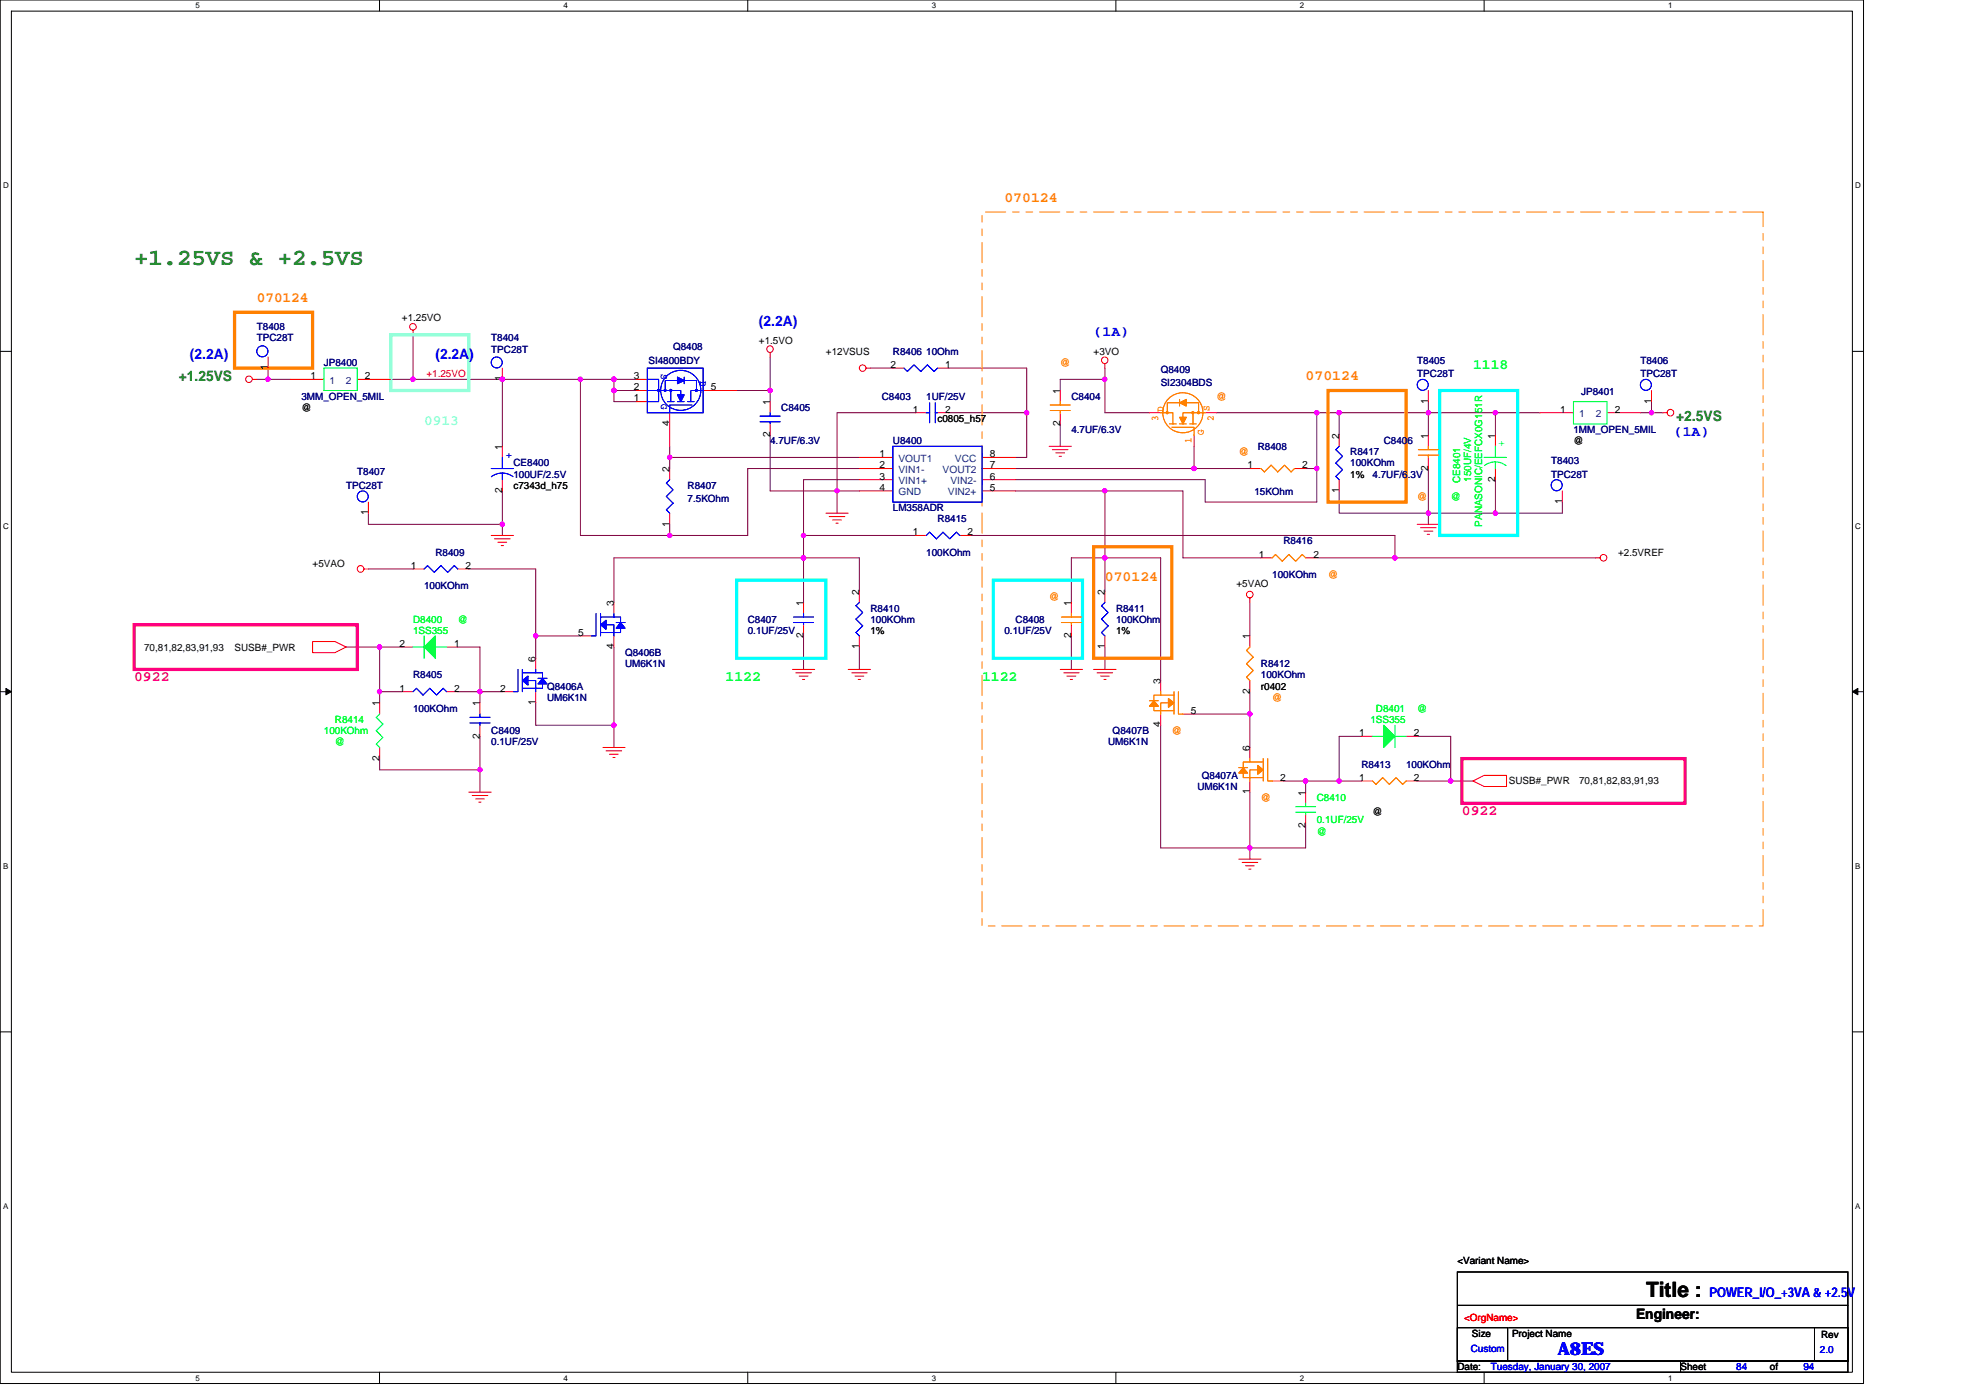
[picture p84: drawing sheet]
<svg xmlns="http://www.w3.org/2000/svg" width="297mm" height="210mm" viewBox="0 0 297 210" stroke-linecap="round" stroke-linejoin="round" font-family="sans-serif">
<defs><g id="words">
<text font-size="3.5" fill="#008000" x="20.1" y="39.8">+1.25VS &amp; +2.5VS</text>
<text font-size="3.2" x="247.3" y="194.9">Title :</text>
<text font-size="2.7" fill="#00f" x="234.1" y="203.7">A8ES</text>
<g font-size="2.2" fill="#ff8000">
<text x="150.9" y="30.3">070124</text>
<text x="38.6" y="45.4">070124</text>
<text x="196.2" y="57.1">070124</text>
<text x="166" y="87.3">070124</text>
</g>
<g font-size="2.2" fill="#00f">
<text x="28.5" y="54">(2.2A)</text>
<text x="65.4" y="54">(2.2A)</text>
<text x="114" y="48.9">(2.2A)</text>
<text x="164.3" y="50.4">(1A)</text>
<text x="251.5" y="65.5">(1A)</text>
</g>
<g font-size="2.2" fill="#008000">
<text x="26.9" y="57.3">+1.25VS</text>
<text x="251.8" y="63.2">+2.5VS</text>
</g>
<g font-size="2.2" fill="#0f0">
<text x="221.3" y="55.4">1118</text>
<text x="109" y="102.4">1122</text>
<text x="147.5" y="102.4">1122</text>
</g>
<text font-size="2.2" fill="#80ffff" x="63.7" y="63.8">0913</text>
<g font-size="2.2" fill="#ff0080">
<text x="20.1" y="102.4">0922</text>
<text x="219.6" y="122.5">0922</text>
</g>
<text font-size="2.2" x="245.8" y="198.1">Engineer:</text>
<text font-size="2" fill="#00f" x="256.9" y="194.9">POWER_I/O_+3VA &amp; +2.5V</text>
<g font-size="1.5" fill="#000080">
<text x="38.6" y="49.6">T8408</text>
<text x="38.6" y="51.3">TPC28T</text>
<text x="73.8" y="51.3">T8404</text>
<text x="73.8" y="53">TPC28T</text>
<text x="101.1" y="52.6">Q8408</text>
<text x="134.2" y="53.3">R8406 10Ohm</text>
<text x="48.7" y="55">JP8400</text>
<text x="97.4" y="54.7">SI4800BDY</text>
<text x="174.4" y="56">Q8409</text>
<text x="174.4" y="58">SI2304BDS</text>
<text x="212.9" y="54.7">T8405</text>
<text x="212.9" y="56.7">TPC28T</text>
<text x="237.6" y="59.4">JP8401</text>
<text x="246.5" y="54.7">T8406</text>
<text x="246.5" y="56.7">TPC28T</text>
<text x="45.3" y="60">3MM_OPEN_5MIL</text>
<text x="117.4" y="61.7">C8405</text>
<text x="132.5" y="60">C8403</text>
<text x="139.2" y="60">1UF/25V</text>
<text x="161" y="60">C8404</text>
<text x="161" y="65">4.7UF/6.3V</text>
<text x="236.4" y="65">1MM_OPEN_5MIL</text>
<text x="53.7" y="71.4">T8407</text>
<text x="77.1" y="70.1">CE8400</text>
<text x="77.1" y="71.8">100UF/2.5V</text>
<text x="115.7" y="66.7">4.7UF/6.3V</text>
<text x="134.2" y="66.7">U8400</text>
<text x="189" y="67.6">R8408</text>
<text x="202.9" y="68.4">R8417</text>
<text x="202.9" y="70.1">100KOhm</text>
<text x="206.2" y="71.8">4.7UF/6.3V</text>
<text x="207.9" y="66.7">C8406</text>
<text x="233.1" y="69.7">T8403</text>
<text x="233.1" y="71.8">TPC28T</text>
<text x="52" y="73.4">TPC28T</text>
<text x="103.3" y="73.4">R8407</text>
<text x="103.3" y="75.4">7.5KOhm</text>
<text x="134.2" y="76.8">LM358ADR</text>
<text x="188.5" y="74.4">15KOhm</text>
<text x="65.4" y="83.5">R8409</text>
<text x="139.2" y="83.5">100KOhm</text>
<text x="140.9" y="78.5">R8415</text>
<text x="192.8" y="81.8">R8416</text>
<text x="63.7" y="88.5">100KOhm</text>
<text x="191.2" y="86.8">100KOhm</text>
<text x="112.3" y="93.6">C8407</text>
<text x="112.3" y="95.2">0.1UF/25V</text>
<text x="130.8" y="91.9">R8410</text>
<text x="130.8" y="93.6">100KOhm</text>
<text x="150.9" y="95.2">0.1UF/25V</text>
<text x="152.6" y="93.6">C8408</text>
<text x="167.7" y="91.9">R8411</text>
<text x="167.7" y="93.6">100KOhm</text>
<text x="62.1" y="101.9">R8405</text>
<text x="93.9" y="98.6">Q8406B</text>
<text x="93.9" y="100.3">UM6K1N</text>
<text x="189.5" y="100.3">R8412</text>
<text x="189.5" y="101.9">100KOhm</text>
<text x="62.1" y="107">100KOhm</text>
<text x="82.2" y="103.6">Q8406A</text>
<text x="82.2" y="105.3">UM6K1N</text>
<text x="73.8" y="110.3">C8409</text>
<text x="73.8" y="112">0.1UF/25V</text>
<text x="166.5" y="112">UM6K1N</text>
<text x="167.2" y="110.3">Q8407B</text>
<text x="179.9" y="118.7">UM6K1N</text>
<text x="180.6" y="117">Q8407A</text>
<text x="204.6" y="115.3">R8413</text>
<text x="211.3" y="115.3">100KOhm</text>
</g>
<g font-size="1.5">
<text x="60.4" y="48.3">+1.25VO</text>
<text x="114" y="51.6">+1.5VO</text>
<text x="124.1" y="53.3">+12VSUS</text>
<text x="164.3" y="53.3">+3VO</text>
<text x="40.3" y="55.6" transform="rotate(-90 40.3 55.6)">1</text>
<text x="46.6" y="57">1</text>
<text x="54.8" y="57">2</text>
<text x="75.5" y="57.3" transform="rotate(-90 75.5 57.3)">1</text>
<text x="95.2" y="58.7">2</text>
<text x="95.2" y="57">3</text>
<text x="106.8" y="58.7">5</text>
<text x="133.8" y="55.3">2</text>
<text x="142" y="55.3">1</text>
<text x="159.3" y="59.2" transform="rotate(-90 159.3 59.2)">1</text>
<text x="45.3" y="61.7">@</text>
<text x="95.2" y="60.3">1</text>
<text x="100.6" y="64" transform="rotate(-90 100.6 64)">4</text>
<text x="115.7" y="65.7" transform="rotate(-90 115.7 65.7)">2</text>
<text x="115.7" y="60.9" transform="rotate(-90 115.7 60.9)">1</text>
<text x="137.2" y="62">1</text>
<text x="140.9" y="63.4">c0805_h57</text>
<text x="142" y="62">2</text>
<text x="159.3" y="64" transform="rotate(-90 159.3 64)">2</text>
<text x="201.2" y="65.9" transform="rotate(-90 201.2 65.9)">2</text>
<text x="214.6" y="65.9" transform="rotate(-90 214.6 65.9)">1</text>
<text x="214.6" y="60.7" transform="rotate(-90 214.6 60.7)">1</text>
<text x="224.7" y="65.9" transform="rotate(-90 224.7 65.9)">1</text>
<text x="234.4" y="62">1</text>
<text x="242.6" y="62">2</text>
<text x="248.1" y="60.7" transform="rotate(-90 248.1 60.7)">1</text>
<text x="75.5" y="67.6" transform="rotate(-90 75.5 67.6)">1</text>
<text x="100.6" y="70.9" transform="rotate(-90 100.6 70.9)">2</text>
<text x="132.1" y="68.7">1</text>
<text x="132.1" y="70.4">2</text>
<text x="148.7" y="70.4">7</text>
<text x="148.7" y="68.7">8</text>
<text x="187.4" y="70.4">1</text>
<text x="195.7" y="70.4">2</text>
<text x="202.9" y="71.8">1%</text>
<text x="214.6" y="70.7" transform="rotate(-90 214.6 70.7)">2</text>
<text x="236.4" y="66.7">@</text>
<text x="55.3" y="77.4" transform="rotate(-90 55.3 77.4)">1</text>
<text x="75.5" y="74.1" transform="rotate(-90 75.5 74.1)">2</text>
<text x="77.1" y="73.4">c7343d_h75</text>
<text x="132.1" y="72.1">3</text>
<text x="132.1" y="73.7">4</text>
<text x="148.7" y="73.7">5</text>
<text x="148.7" y="72.1">6</text>
<text x="201.2" y="74.1" transform="rotate(-90 201.2 74.1)">1</text>
<text x="224.7" y="72.4" transform="rotate(-90 224.7 72.4)">2</text>
<text x="234.7" y="75.8" transform="rotate(-90 234.7 75.8)">1</text>
<text x="100.6" y="79.1" transform="rotate(-90 100.6 79.1)">1</text>
<text x="137.2" y="80.4">1</text>
<text x="145.4" y="80.4">2</text>
<text x="189.1" y="83.8">1</text>
<text x="197.3" y="83.8">2</text>
<text x="243.1" y="83.5">+2.5VREF</text>
<text x="47" y="85.2">+5VAO</text>
<text x="61.7" y="85.5">1</text>
<text x="69.9" y="85.5">2</text>
<text x="129.1" y="89.4" transform="rotate(-90 129.1 89.4)">2</text>
<text x="166" y="89.4" transform="rotate(-90 166 89.4)">2</text>
<text x="185.8" y="88.2">+5VAO</text>
<text x="86.9" y="95.5">5</text>
<text x="92.2" y="91" transform="rotate(-90 92.2 91)">3</text>
<text x="120.7" y="95.9" transform="rotate(-90 120.7 95.9)">2</text>
<text x="120.7" y="91" transform="rotate(-90 120.7 91)">1</text>
<text x="130.8" y="95.2">1%</text>
<text x="160.9" y="95.9" transform="rotate(-90 160.9 95.9)">2</text>
<text x="160.9" y="91" transform="rotate(-90 160.9 91)">1</text>
<text x="167.7" y="95.2">1%</text>
<text x="21.7" y="97.7">70,81,82,83,91,93</text>
<text x="35.2" y="97.7">SUSB#_PWR</text>
<text x="60" y="97.2">2</text>
<text x="68.3" y="97.2">1</text>
<text x="80.5" y="99.4" transform="rotate(-90 80.5 99.4)">6</text>
<text x="92.2" y="97.6" transform="rotate(-90 92.2 97.6)">4</text>
<text x="129.1" y="97.6" transform="rotate(-90 129.1 97.6)">1</text>
<text x="166" y="97.6" transform="rotate(-90 166 97.6)">1</text>
<text x="187.8" y="96.1" transform="rotate(-90 187.8 96.1)">1</text>
<text x="57" y="106.1" transform="rotate(-90 57 106.1)">1</text>
<text x="60" y="103.9">1</text>
<text x="68.3" y="103.9">2</text>
<text x="72.1" y="106.1" transform="rotate(-90 72.1 106.1)">1</text>
<text x="75.1" y="103.9">2</text>
<text x="80.5" y="105.9" transform="rotate(-90 80.5 105.9)">1</text>
<text x="174.4" y="102.8" transform="rotate(-90 174.4 102.8)">3</text>
<text x="178.9" y="107.3">5</text>
<text x="187.8" y="104.3" transform="rotate(-90 187.8 104.3)">2</text>
<text x="189.5" y="103.6">r0402</text>
<text x="72.1" y="111" transform="rotate(-90 72.1 111)">2</text>
<text x="174.4" y="109.3" transform="rotate(-90 174.4 109.3)">4</text>
<text x="187.8" y="112.8" transform="rotate(-90 187.8 112.8)">6</text>
<text x="204.2" y="110.6">1</text>
<text x="212.4" y="110.6">2</text>
<text x="57" y="114.3" transform="rotate(-90 57 114.3)">2</text>
<text x="187.8" y="119.4" transform="rotate(-90 187.8 119.4)">1</text>
<text x="192.3" y="117.3">2</text>
<text x="196.1" y="119.5" transform="rotate(-90 196.1 119.5)">1</text>
<text x="204.2" y="117.3">1</text>
<text x="212.4" y="117.3">2</text>
<text x="226.7" y="117.9">SUSB#_PWR</text>
<text x="237.3" y="117.9">70,81,82,83,91,93</text>
<text x="196.1" y="124.4" transform="rotate(-90 196.1 124.4)">2</text>
<text x="206.2" y="122.4">@</text>
<text x="219" y="189.9">&lt;Variant Name&gt;</text>
<text x="221.1" y="200.9">Size</text>
<text x="227.2" y="200.9">Project Name</text>
<text x="273.6" y="201">Rev</text>
<text x="219" y="205.9">Date:</text>
<text x="252.5" y="205.9">Sheet</text>
<text x="265.9" y="205.9">of</text>
</g>
<g font-size="1.5" fill="#004080">
<text x="49.5" y="57.7">1</text>
<text x="52" y="57.7">2</text>
<text x="237.3" y="62.7">1</text>
<text x="239.8" y="62.7">2</text>
<text x="135" y="69.4">VOUT1</text>
<text x="135" y="71.1">VIN1-</text>
<text x="141.6" y="71.1">VOUT2</text>
<text x="143.5" y="69.4">VCC</text>
<text x="135" y="72.7">VIN1+</text>
<text x="135" y="74.4">GND</text>
<text x="142.4" y="74.4">VIN2+</text>
<text x="142.8" y="72.7">VIN2-</text>
</g>
<g font-size="1.5" fill="#f00">
<text x="64.1" y="56.7">+1.25VO</text>
<text x="220" y="198.5">&lt;OrgName&gt;</text>
</g>
<g font-size="1.5" fill="#00f">
<text x="99.3" y="56.2" transform="rotate(90 99.3 56.2)">S</text>
<text x="105.2" y="57.3" transform="rotate(90 105.2 57.3)">D</text>
<text x="99.3" y="60.7" transform="rotate(90 99.3 60.7)">G</text>
<text x="76" y="68.8">+</text>
<text x="221" y="203.2">Custom</text>
<text x="273.4" y="203.3">2.0</text>
<text x="224" y="205.9">Tuesday, January 30, 2007</text>
<text x="260.9" y="205.9">84</text>
<text x="271" y="205.9">94</text>
</g>
<g font-size="1.5" fill="#ff8000">
<text x="159.3" y="55">@</text>
<text x="174" y="63.2" transform="rotate(-90 174 63.2)">3</text>
<text x="174.8" y="61.8" transform="rotate(-90 174.8 61.8)">D</text>
<text x="180.9" y="65.4" transform="rotate(-90 180.9 65.4)">G</text>
<text x="181.7" y="61.7" transform="rotate(-90 181.7 61.7)">S</text>
<text x="182.4" y="63.2" transform="rotate(-90 182.4 63.2)">2</text>
<text x="182.8" y="60">@</text>
<text x="179" y="66.5" transform="rotate(-90 179 66.5)">1</text>
<text x="186.1" y="68.4">@</text>
<text x="212.9" y="75.1">@</text>
<text x="199.5" y="86.8">@</text>
<text x="157.6" y="90.2">@</text>
<text x="191.2" y="105.3">@</text>
<text x="176.1" y="110.3">@</text>
<text x="189.5" y="120.4">@</text>
</g>
<text font-size="1.5" fill="#00ff80" x="225.2" y="67.1">+</text>
<g font-size="1.5" fill="#0f0">
<text x="218" y="75.1">@</text>
<text x="219.4" y="72.6" transform="rotate(-90 219.4 72.6)">CE8401</text>
<text x="221" y="72.4" transform="rotate(-90 221 72.4)">150UF/4V</text>
<text x="222.7" y="79.1" transform="rotate(-90 222.7 79.1)">PANASONIC/EEFCX0G151R</text>
<text x="62.1" y="93.6">D8400</text>
<text x="62.1" y="95.2">1SS355</text>
<text x="68.8" y="93.6">@</text>
<text x="206.7" y="107">D8401</text>
<text x="212.9" y="107">@</text>
<text x="48.7" y="110.3">100KOhm</text>
<text x="50.3" y="108.6">R8414</text>
<text x="50.3" y="112">@</text>
<text x="205.9" y="108.6">1SS355</text>
<text x="197.8" y="120.4">C8410</text>
<text x="197.8" y="123.7">0.1UF/25V</text>
<text x="197.8" y="125.4">@</text>
</g>
<g font-size="1.2">
<text x="29.4" y="1.3">5</text>
<text x="84.7" y="1.3">4</text>
<text x="140" y="1.3">3</text>
<text x="195.3" y="1.3">2</text>
<text x="250.6" y="1.3">1</text>
<text x=".5" y="28.3">D</text>
<text x="278.7" y="28.3">D</text>
<text x=".5" y="79.4">C</text>
<text x="278.7" y="79.4">C</text>
<text x=".5" y="130.6">B</text>
<text x="278.7" y="130.6">B</text>
<text x=".5" y="181.7">A</text>
<text x="278.7" y="181.7">A</text>
<text x="29.4" y="207.5">5</text>
<text x="84.7" y="207.5">4</text>
<text x="140" y="207.5">3</text>
<text x="195.3" y="207.5">2</text>
<text x="250.6" y="207.5">1</text>
</g>
</g></defs>
<path d="M0 0h280v207.9h-280zM1.7 1.7h276.6v204.5h-276.6z" fill="none" stroke="#000" stroke-width=".15"/>
<g fill="#fff">
<path d="M29.4 .2h.6v1.3h-.6z"/>
<path d="M29.4 206.4h.6v1.3h-.6z"/>
</g>
<path d="M57 0v1.7M57 206.2v1.7" fill="none" stroke="#000" stroke-width=".15"/>
<g fill="#fff">
<path d="M84.7 .2h.6v1.3h-.6z"/>
<path d="M84.7 206.4h.6v1.3h-.6z"/>
</g>
<path d="M112.3 0v1.7M112.3 206.2v1.7" fill="none" stroke="#000" stroke-width=".15"/>
<g fill="#fff">
<path d="M140 .2h.6v1.3h-.6z"/>
<path d="M140 206.4h.6v1.3h-.6z"/>
</g>
<path d="M167.7 0v1.7M167.7 206.2v1.7" fill="none" stroke="#000" stroke-width=".15"/>
<g fill="#fff">
<path d="M195.3 .2h.7v1.3h-.7z"/>
<path d="M195.3 206.4h.7v1.3h-.7z"/>
</g>
<path d="M223 0v1.7M223 206.2v1.7" fill="none" stroke="#000" stroke-width=".15"/>
<g fill="#fff">
<path d="M250.6 .2h.7v1.3h-.7z"/>
<path d="M250.6 206.4h.7v1.3h-.7z"/>
<path d="M.5 27.2h.8v1.4h-.8z"/>
<path d="M278.7 27.2h.9v1.4h-.9z"/>
<path d="M.5 78.3h.8v1.4h-.8z"/>
<path d="M278.7 78.3h.9v1.4h-.9z"/>
</g>
<path d="M0 52.8h1.7M278.3 52.8h1.7" fill="none" stroke="#000" stroke-width=".15"/>
<g fill="#fff">
<path d="M.5 129.5h.7v1.3h-.7z"/>
<path d="M278.7 129.5h.8v1.3h-.8z"/>
</g>
<path d="M0 103.9h1.7M278.3 103.9h1.7" fill="none" stroke="#000" stroke-width=".15"/>
<path d="M.9 103.4l.8 .5-.8 .5zM278.3 103.9l.8-.5v1z" fill="#000" stroke="#000" stroke-width=".15"/>
<g fill="#fff">
<path d="M.5 180.6h.7v1.3h-.7z"/>
<path d="M278.7 180.6h.8v1.3h-.8z"/>
</g>
<path d="M0 155h1.7M278.3 155h1.7M219 191.1h58.6v13.4h-58.6zM219 199.5h7.5v5h-7.5zM219 196.1h58.6M226.7 199.5h45.9M272.6 199.5h5v5h-5zM219 204.5h33.5v1.7h-33.5zM252.5 204.5h25.1v1.7h-25.1z" fill="none" stroke="#000" stroke-width=".15"/>
<g fill="none" stroke="#800040" stroke-width=".15">
<path d="M38.6 57h5M40.3 55.3v1.7M58.7 57h36.9M62.1 50.3v6.7M75.5 57v10.1M87.2 57v23.5h25.1v-10.1h16.8M92.2 57v3.3h3.4M92.2 58.7h3.4M110.7 58.7h5M115.7 53.6v6.7M130.8 55.3h3.4M142.5 55.3h11.8v13.4h-1.7"/>
<path d="M166 55.3v6.7h6.7M166 57h-6.7v1.7M55.3 77.1v1.7h20.2M75.5 73.8v6.7M100.6 67.1v3.3M100.6 78.8v1.7M100.6 68.7h28.5M115.7 65.4v8.4h13.4M129.1 72.1h-8.4v18.4M137.5 62h-11.7v15.1M142.5 62h11.8M152.6 70.4h35.2"/>
<path d="M152.6 73.8h25.1v10h11.8M159.3 63.7v3.4M166 73.8v15M179.4 67.1v3.3M182.8 62h18.4M196.2 70.4h1.6M197.8 62v13.4h-16.7v-3.3h-28.5M201.2 73.8v3.3h23.5M214.6 60.3v5.1M214.6 70.4v8.4M224.7 62h-23.5v3.4M224.7 72.1v5h10v-1.7"/>
<path d="M231.4 62h-6.7v3.4M246.5 62h3.3M248.1 60.3v1.7M52 97.2h8.4M55.3 85.5h6.8M57 97.2v8.4M68.8 97.2h3.3v8.4M70.4 85.5h10.1v13.4M80.5 95.5h6.7M92.2 97.2v15.1M120.7 80.5h16.8M120.7 95.5v5.1"/>
<path d="M129.1 88.8v-5h-36.9v6.7M129.1 97.2v3.4M145.9 80.5h63.7v3.3M161 90.5v-6.7h13.4v18.5M161 95.5v5.1M166 97.2v3.4M187.8 90.5v5M197.8 83.8h42M57 103.9h3.4M57 114v1.7h15.1M68.8 103.9h6.7M72.1 110.6v8.4"/>
<path d="M80.5 105.6v3.4h11.7M174.4 109v18.4h21.8v-3.3M179.4 107.3h8.4M187.8 103.9v8.4M187.8 119v10.1M192.8 117.3h11.8M196.2 117.3v1.7M204.6 110.6h-3.4v6.7M212.9 110.6h5.1v6.7M212.9 117.3h8.4"/>
</g>
<g fill="#f0f" stroke="#f0f" stroke-width=".15">
<circle cx="75.5" cy="57" r=".33"/>
<circle cx="197.8" cy="70.4" r=".32"/>
<circle cx="120.7" cy="83.8" r=".33"/>
<circle cx="179.4" cy="70.4" r=".33"/>
<circle cx="166" cy="83.8" r=".32"/>
<circle cx="187.8" cy="107.3" r=".33"/>
<circle cx="224.7" cy="62" r=".32"/>
<circle cx="214.6" cy="62" r=".32"/>
<circle cx="92.2" cy="58.7" r=".33"/>
<circle cx="92.2" cy="57" r=".33"/>
<circle cx="166" cy="57" r=".32"/>
<circle cx="75.5" cy="78.8" r=".33"/>
<circle cx="248.1" cy="62" r=".32"/>
<circle cx="72.1" cy="115.7" r=".32"/>
<circle cx="209.6" cy="83.8" r=".33"/>
<circle cx="214.6" cy="77.1" r=".32"/>
<circle cx="224.7" cy="77.1" r=".32"/>
<circle cx="115.7" cy="58.7" r=".32"/>
<circle cx="120.7" cy="80.5" r=".33"/>
<circle cx="196.2" cy="117.3" r=".33"/>
<circle cx="87.2" cy="57" r=".33"/>
<circle cx="125.8" cy="73.7" r=".33"/>
<circle cx="92.2" cy="109" r=".33"/>
<circle cx="72.1" cy="103.9" r=".32"/>
<circle cx="201.2" cy="62" r=".33"/>
<circle cx="166" cy="73.7" r=".32"/>
<circle cx="80.5" cy="95.5" r=".32"/>
<circle cx="57" cy="103.9" r=".32"/>
<circle cx="154.2" cy="62" r=".33"/>
<circle cx="57" cy="97.2" r=".32"/>
<circle cx="197.8" cy="62" r=".32"/>
<circle cx="187.8" cy="127.4" r=".33"/>
<circle cx="201.2" cy="117.3" r=".33"/>
<circle cx="218" cy="117.3" r=".33"/>
<circle cx="62" cy="57" r=".33"/>
<circle cx="100.6" cy="80.5" r=".33"/>
<circle cx="100.6" cy="68.7" r=".33"/>
<circle cx="40.3" cy="57" r=".32"/>
</g>
<g fill="none" stroke="#f00" stroke-width=".15">
<path d="M37.9 57h.7M40.3 53.6v1.7M43.6 57h5.1M53.7 57h5M62.1 49.6v.7M75.5 55.3v1.7M95.6 57h1.7M95.6 58.7h1.7M105.6 58.7h5.1M115.7 53v.6M130.1 55.3h.7M134.2 55.3h1.6"/>
<path d="M140.9 55.3h1.6M159.3 58.7v1.6M166 54.7v.6M214.6 58.7v1.6M248.1 58.7v1.6M55.3 75.4v1.7M75.5 67.1v1.6M75.5 72.1v1.7M95.6 60.3h1.7M100.6 62v5.1M100.6 70.4v1.7M100.6 77.1v1.7"/>
<path d="M115.7 60.3v1.7M115.7 63.7v1.7M124.1 77.1h3.3M124.6 77.6h2.3M125.1 78.1h1.3M125.6 78.6h.3M129.1 68.7h5.1M129.1 70.4h5.1M129.1 72.1h5.1M129.1 73.8h5.1M137.5 62h1.7M140.9 62h1.6"/>
<path d="M147.5 68.7h5.1M147.5 70.4h5.1M147.5 72.1h5.1M147.5 73.8h5.1M157.6 67.1h3.4M158.1 67.6h2.4M158.6 68.1h1.4M159.1 68.6h.4M159.3 62v1.7M172.7 62h1.7M179.4 65.4v1.7M181.1 62h1.7"/>
<path d="M187.8 70.4h1.7M194.5 70.4h1.7M201.2 65.4v1.7M201.2 72.1v1.7M212.9 78.8h3.4M213.4 79.3h2.4M213.9 79.8h1.4M214.6 65.4v1.7M214.6 68.7v1.7M224.7 65.4v1.7M224.7 70.4v1.7M231.4 62h5"/>
<path d="M234.7 73.8v1.6M241.4 62h5.1M249.8 62h.7M47 96.4h3.3l1.7 .8-1.7 .9h-3.3zM54.7 85.5h.6M60.4 97.2h1.7M62.1 85.5h1.6M67.1 97.2h1.7M68.8 85.5h1.6M73.8 80.5h3.3M74.3 81h2.3M74.8 81.5h1.3"/>
<path d="M75.3 82h.3M80.5 98.9v1.7M87.2 95.5h1.7M92.2 90.5v1.7M92.2 95.5v1.7M120.7 90.5v1.7M120.7 93.9v1.6M129.1 88.8v1.7M129.1 95.5v1.7M137.5 80.5h1.7M144.2 80.5h1.7M161 90.5v1.7"/>
<path d="M161 93.9v1.6M166 88.8v1.7M166 95.5v1.7M187.8 89.9v.6M187.8 95.5v1.7M189.5 83.8h1.7M196.2 83.8h1.6M214.4 80.3h.4M239.8 83.8h.6M57 105.6v1.7M57 112.3v1.7M60.4 103.9h1.7"/>
<path d="M67.1 103.9h1.7M70.4 119h3.4M70.9 119.5h2.4M72.1 105.6v1.7M72.1 109v1.6M75.5 103.9h1.6M80.5 103.9v1.7M90.6 112.3h3.3M91.1 112.8h2.3M91.6 113.3h1.3M92.1 113.8h.3M119.1 100.6h3.3"/>
<path d="M119.6 101.1h2.3M120.1 101.6h1.3M120.6 102.1h.3M127.4 100.6h3.4M127.9 101.1h2.4M128.5 101.6h1.3M128.9 102.1h.4M159.3 100.6h3.3M159.8 101.1h2.3M160.3 101.6h1.3M160.8 102.1h.3M164.3 100.6h3.4"/>
<path d="M164.8 101.1h2.4M165.3 101.6h1.4M165.8 102.1h.4M174.4 102.3v1.6M174.4 107.3v1.7M177.7 107.3h1.7M187.8 102.3v1.6M187.8 112.3v1.7M187.8 117.3v1.7M191.2 117.3h1.6M196.2 119v1.7M204.6 117.3h1.6"/>
<path d="M204.6 110.6h1.6M211.3 117.3h1.6M211.3 110.6h1.6M221.3 117.3l1.7-.8h3.4v1.7h-3.4zM71.5 120h1.3M71.9 120.5h.4M186.1 129.1h3.4M186.6 129.6h2.4M187.1 130.1h1.4M187.6 130.6h.4M196.2 122.4v1.7"/>
<circle cx="37.4" cy="57" r=".49"/>
<circle cx="62" cy="49.1" r=".49"/>
<circle cx="115.7" cy="52.5" r=".49"/>
<circle cx="129.6" cy="55.3" r=".49"/>
<circle cx="166" cy="54.1" r=".49"/>
<circle cx="251" cy="62" r=".5"/>
<circle cx="54.2" cy="85.5" r=".5"/>
<circle cx="187.8" cy="89.3" r=".5"/>
<circle cx="240.9" cy="83.8" r=".5"/>
</g>
<path d="M58.7 50.3h11.7v8.4h-11.7z" fill="none" stroke="#80ffff" stroke-width=".49"/>
<path d="M35.2 46.9h11.8v8.4h-11.8zM199.5 58.7h11.8v16.7h-11.8zM164.3 82.1h11.8v16.8h-11.8z" fill="none" stroke="#ff8000" stroke-width=".49"/>
<path d="M20.1 93.9h33.6v6.7h-33.6zM219.6 114h33.6v6.7h-33.6z" fill="none" stroke="#ff0080" stroke-width=".49"/>
<path d="M216.3 58.7h11.7v21.8h-11.7zM110.7 87.2h13.4v11.7h-13.4zM149.2 87.2h13.4v11.7h-13.4z" fill="none" stroke="#0ff" stroke-width=".49"/>
<path d="M147.5 31.9h117.4v107.2h-117.4z" fill="none" stroke="#ff8000" stroke-width=".15" stroke-dasharray="3 1 1 1 1 1"/>
<g fill="none" stroke="#ff8000" stroke-width=".15">
<path d="M157.8 60.9h3M157.8 61.7h3M159.3 60.3v.6M159.3 61.7v.3M174.4 62h1.8v1.7M175.4 62v-1.5h4.7v1.5M175.7 63.7h1M176.1 64.2h3.3v1.2M177.2 63.7h1M177.2 60v1M178.7 63.7h1M179.2 62h-1.5v1.7"/>
<path d="M181.1 62h-1.9v1.7M189.5 70.4l.5 .5 1-1 1 1 1-1 1 1 .5-.5M213.1 67.6h3M213.1 68.4h3M214.6 67.1v.5M214.6 68.4v.3M159.5 92.7h3M159.5 93.5h3M161 92.2v.5M161 93.5v.4M187.8 97.2l-.5 .5 1 1-1 1 1 1.1-1 .9 .5 .6M191.2 83.8l.4-.5 1.1 1 1-1 1 1 1-1 .5 .5"/>
<path d="M172.7 105.3h1.3M173.4 106.1v.7h3M174.4 104.4h-1v.9M174.4 104.4h2M174.4 103.9v.5M175.6 105.6h-1.2v1.7M176.4 103.9v3.4M177.1 103.9v3.4h.6M186.1 115.3h1.3M186.8 116.2v.6h3M187.8 114.5h-1v.8M187.8 114.5h2"/>
<path d="M187.8 114v.5M189 115.7h-1.2v1.6M189.8 114v3.3M190.5 114v3.3h.7M206.2 117.3l.5 .6 1-1.1 1 1.1 1.1-1.1 1 1.1 .5-.6"/>
<circle cx="177.7" cy="62" r="3"/>
</g>
<g fill="none" stroke="#00f" stroke-width=".15">
<path d="M97.3 55.3h8.3v6.7h-8.3zM97.3 57h1.7v3.3h-1.7M97.3 58.7h2M99 58.7h1.8v1.6M99.9 58.7v-1.5h4.7v1.5M100.8 58.7h1.5v1.6M102.8 56.7v1M105.6 58.7h-1.8v1.6M135.8 55.3l.5 .5 1-1 1 1 1-1 1.1 1 .5-.5M73.8 70.4h3.3M75.5 71.1l1 .2 .6 .3M75.5 71.1l-1.1 .2-.6 .3"/>
<path d="M75.5 68.7v1.7M75.5 71.1v1M100.3 60.3h1M100.6 72.1l-.5 .5 1 1-1 1 1 1-1 1 .5 .5M101.8 60.3h1M103.3 60.3h1M104 60.9h-3.4v1.1M114.2 62.5h3M114.2 63.4h3M115.7 62v.5M115.7 63.4v.3M134.2 67.1h13.3v8.3h-13.3z"/>
<path d="M139.2 62h.5M139.7 60.5v3M140.5 60.5v3M140.5 62h.4M201.2 67.1l-.5 .5 1 1-1 1 1 1-1 1 .5 .5M63.7 85.5l.5-.5 1.1 1 .9-1 1.1 1 1-1 .5 .5M89.6 92.2v3.3h-.7M90.2 92.2v3.3M90.2 92.7h2M91.1 93.9h1.1v1.6M92.2 92.7h1v.8M92.2 92.2v.5"/>
<path d="M92.6 93.5h1.3M93.2 94.4v.6h-3M119.2 92.7h3M119.2 93.5h3M120.7 92.2v.5M120.7 93.5v.4M129.1 90.5l-.5 .5 1 1-1 1 1 1-1 1 .5 .5M139.2 80.5l.5-.5 1 1 1-1 1 1 1-1 .5 .5M166 90.5l-.5 .5 1 1-1 1 1 1-1 1 .5 .5M62.1 103.9l.5-.5 1 1 1-1 1 1 1-1 .5 .5M70.6 107.8h3M70.6 108.6h3"/>
<path d="M72.1 107.3v.5M72.1 108.6v.4M77.8 100.6v3.3h-.7M78.5 100.6v3.3M78.5 101.1h2M79.3 102.3h1.2v1.6M80.5 101.1h1v.8M80.5 100.6v.5M80.8 101.9h1.4M81.5 102.8v.6h-3"/>
<circle cx="39.4" cy="52.8" r=".83"/>
<circle cx="74.6" cy="54.5" r=".83"/>
<circle cx="102.3" cy="58.7" r="3"/>
<circle cx="213.8" cy="57.8" r=".83"/>
<circle cx="247.3" cy="57.8" r=".83"/>
<circle cx="54.5" cy="74.6" r=".83"/>
<circle cx="233.9" cy="72.9" r=".83"/>
</g>
<g fill="#ff8000" stroke="#ff8000" stroke-width=".15">
<path d="M189 115l.8 .7-.8 .6z" fill-rule="evenodd"/>
<path d="M186.8 115.3l.6 .9h-1.3z" fill-rule="evenodd"/>
<path d="M189 115l.8 .7-.8 .6z" fill-rule="evenodd"/>
<path d="M186.8 115.3l.6 .9h-1.3z" fill-rule="evenodd"/>
<path d="M175.6 104.9l.8 .7-.8 .7z" fill-rule="evenodd"/>
<path d="M173.4 105.3l.6 .8h-1.3z" fill-rule="evenodd"/>
<path d="M175.6 104.9l.8 .7-.8 .7z" fill-rule="evenodd"/>
<path d="M173.4 105.3l.6 .8h-1.3z" fill-rule="evenodd"/>
<path d="M175.3 61.9h.2v.2h-.2z" fill-rule="evenodd"/>
<path d="M179.1 61.9h.2v.2h-.2z" fill-rule="evenodd"/>
<path d="M180 61.9h.2v.2h-.2z" fill-rule="evenodd"/>
<path d="M177.2 60.5l1-.5v1z" fill-rule="evenodd"/>
<path d="M177.2 62.7h1l-.5 1z" fill-rule="evenodd"/>
<path d="M175.3 61.9h.2v.2h-.2z" fill-rule="evenodd"/>
<path d="M179.1 61.9h.2v.2h-.2z" fill-rule="evenodd"/>
<path d="M180 61.9h.2v.2h-.2z" fill-rule="evenodd"/>
<path d="M177.2 60.5l1-.5v1z" fill-rule="evenodd"/>
<path d="M177.2 62.7h1l-.5 1z" fill-rule="evenodd"/>
</g>
<g fill="#00ff80" stroke="#00ff80" stroke-width=".15">
<path d="M63.7 97.2l1.7-1.7v3.4z" fill-rule="evenodd"/>
<path d="M63.7 97.2l1.7-1.7v3.4z" fill-rule="evenodd"/>
<path d="M207.9 109l1.7 1.6-1.7 1.7z" fill-rule="evenodd"/>
<path d="M207.9 109l1.7 1.6-1.7 1.7z" fill-rule="evenodd"/>
</g>
<g fill="none" stroke="#00ff80" stroke-width=".15">
<path d="M48.7 55.3h5v3.4h-5zM223 68.7h3.4M223 70l.6-.4 1.1-.2a2.6 2.6 0 0 1 1.6 .6M224.7 67.1v1.6M224.7 69.4v1M236.4 60.3h5v3.4h-5zM62.1 97.2h1.6M63.7 95.5v3.4M65.4 97.2h1.7M57 107.3l-.5 .5 1 1-1 1 1 1-1 1 .5 .5M206.2 110.6h1.7M209.6 109v3.3"/>
<path d="M209.6 110.6h1.7M194.7 121.2h3M194.7 122h3M196.2 120.7v.5M196.2 122v.4"/>
</g>
<g fill="#00f" stroke="#00f" stroke-width=".15">
<path d="M104.5 58.5h.2v.3h-.2z" fill-rule="evenodd"/>
<path d="M100.7 58.5h.2v.3h-.2z" fill-rule="evenodd"/>
<path d="M99.8 58.5h.2v.3h-.2z" fill-rule="evenodd"/>
<path d="M101.8 56.7l1 .5-1 .5z" fill-rule="evenodd"/>
<path d="M101.8 59.3h1l-.5 1z" fill-rule="evenodd"/>
<path d="M98.8 58.5h.2v.3h-.2z" fill-rule="evenodd"/>
<path d="M104.5 58.5h.2v.3h-.2z" fill-rule="evenodd"/>
<path d="M100.7 58.5h.2v.3h-.2z" fill-rule="evenodd"/>
<path d="M99.8 58.5h.2v.3h-.2z" fill-rule="evenodd"/>
<path d="M101.8 56.7l1 .5-1 .5z" fill-rule="evenodd"/>
<path d="M101.8 59.3h1l-.5 1z" fill-rule="evenodd"/>
<path d="M98.8 58.5h.2v.3h-.2z" fill-rule="evenodd"/>
<path d="M90.2 93.9l.9-.7v1.4z" fill-rule="evenodd"/>
<path d="M93.2 93.5l.7 .9h-1.3z" fill-rule="evenodd"/>
<path d="M90.2 93.9l.9-.7v1.4z" fill-rule="evenodd"/>
<path d="M93.2 93.5l.7 .9h-1.3z" fill-rule="evenodd"/>
<path d="M78.5 102.3l.8-.7v1.3z" fill-rule="evenodd"/>
<path d="M81.5 101.9l.7 .9h-1.4z" fill-rule="evenodd"/>
<path d="M78.5 102.3l.8-.7v1.3z" fill-rule="evenodd"/>
<path d="M81.5 101.9l.7 .9h-1.4z" fill-rule="evenodd"/>
</g>
<use href="#words"/>
</svg>
